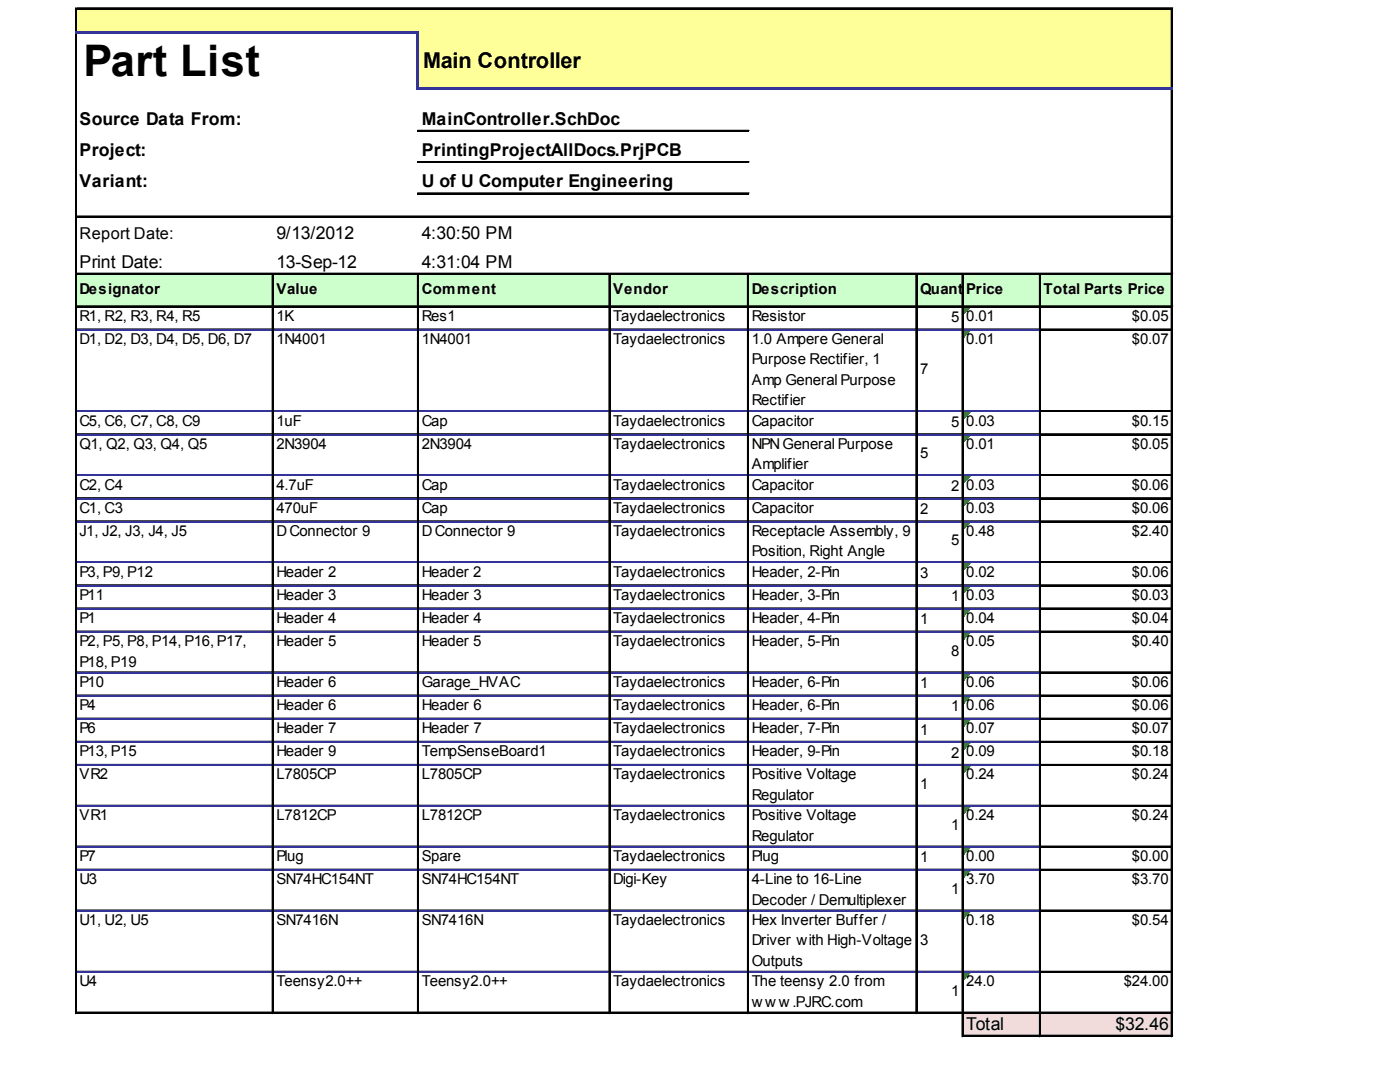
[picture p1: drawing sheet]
<svg xmlns="http://www.w3.org/2000/svg" width="271mm" height="207mm" viewBox="0 0 271 207" stroke-linecap="round" stroke-linejoin="round" font-family="sans-serif">
<defs><g id="words">
<text font-size="8.4" x="16.2" y="14.7">Part List</text>
<text font-size="4.2" x="81.9" y="13.2">Main Controller</text>
<g font-size="3.4">
<text x="15.4" y="24.1">Source Data From:</text>
<text x="81.6" y="24.1">MainController.SchDoc</text>
<text x="15.4" y="30.2">Project:</text>
<text x="81.6" y="30.2">PrintingProjectAllDocs.PrjPCB</text>
<text x="15.4" y="36.2">Variant:</text>
<text x="81.6" y="36.2">U of U Computer Engineering</text>
<text x="53.5" y="46.2">9/13/2012</text>
<text x="81.6" y="46.2">4:30:50 PM</text>
<text x="15.4" y="51.7">Print Date:</text>
<text x="53.5" y="51.7">13-Sep-12</text>
<text x="81.6" y="51.7">4:31:04 PM</text>
<text x="187" y="199.1">Total</text>
<text x="215.9" y="199.1">$32.46</text>
</g>
<text font-size="3.2" x="15.4" y="46.2">Report Date:</text>
<g font-size="2.9">
<text x="15.4" y="56.8">Designator</text>
<text x="53.5" y="56.8">Value</text>
<text x="81.6" y="56.8">Comment</text>
<text x="118.7" y="56.8">Vendor</text>
<text x="145.5" y="56.8">Description</text>
<text x="178.1" y="56.8">Quant</text>
<text x="186.5" y="56.8">itPyrice</text>
<text x="202" y="56.8">Total Parts Price</text>
<text x="15.4" y="62">R1, R2, R3, R4, R5</text>
<text x="53.5" y="62">1K</text>
<text x="81.6" y="62">Res1</text>
<text x="118.7" y="62">Taydaelectronics</text>
<text x="145.5" y="62">Resistor</text>
<text x="184.1" y="62.3">5</text>
<text x="187" y="62">0.01</text>
<text x="219.1" y="62">$0.05</text>
<text x="15.4" y="66.5">D1, D2, D3, D4, D5, D6, D7</text>
<text x="53.5" y="66.5">1N4001</text>
<text x="81.6" y="66.5">1N4001</text>
<text x="118.7" y="66.5">Taydaelectronics</text>
<text x="145.5" y="66.5">1.0 Ampere General</text>
<text x="145.5" y="70.5">Purpose Rectifier, 1</text>
<text x="187" y="66.5">0.01</text>
<text x="219.1" y="66.5">$0.07</text>
<text x="145.5" y="74.4">Amp General Purpose</text>
<text x="178.1" y="72.3">7</text>
<text x="15.4" y="82.3">C5, C6, C7, C8, C9</text>
<text x="53.5" y="82.3">1uF</text>
<text x="81.6" y="82.3">Cap</text>
<text x="118.7" y="82.3">Taydaelectronics</text>
<text x="145.5" y="78.4">Rectifier</text>
<text x="145.5" y="82.3">Capacitor</text>
<text x="184.1" y="82.6">5</text>
<text x="187" y="82.3">0.03</text>
<text x="219.1" y="82.3">$0.15</text>
<text x="15.4" y="86.8">Q1, Q2, Q3, Q4, Q5</text>
<text x="53.5" y="86.8">2N3904</text>
<text x="81.6" y="86.8">2N3904</text>
<text x="118.7" y="86.8">Taydaelectronics</text>
<text x="145.5" y="86.8">NPNGeneral Purpose</text>
<text x="178.1" y="88.6">5</text>
<text x="187" y="86.8">0.01</text>
<text x="219.1" y="86.8">$0.05</text>
<text x="15.4" y="94.7">C2, C4</text>
<text x="53.5" y="94.7">4.7uF</text>
<text x="81.6" y="94.7">Cap</text>
<text x="118.7" y="94.7">Taydaelectronics</text>
<text x="145.5" y="90.7">Amplifier</text>
<text x="145.5" y="94.7">Capacitor</text>
<text x="184.1" y="94.9">2</text>
<text x="187" y="94.7">0.03</text>
<text x="219.1" y="94.7">$0.06</text>
<text x="15.4" y="99.1">C1, C3</text>
<text x="53.5" y="99.1">470uF</text>
<text x="81.6" y="99.1">Cap</text>
<text x="118.7" y="99.1">Taydaelectronics</text>
<text x="145.5" y="99.1">Capacitor</text>
<text x="178.1" y="99.4">2</text>
<text x="187" y="99.1">0.03</text>
<text x="219.1" y="99.1">$0.06</text>
<text x="15.4" y="103.6">J1, J2, J3, J4, J5</text>
<text x="53.5" y="103.6">DConnector 9</text>
<text x="81.6" y="103.6">DConnector 9</text>
<text x="118.7" y="103.6">Taydaelectronics</text>
<text x="145.5" y="103.6">Receptacle Assembly, 9</text>
<text x="145.5" y="107.6">Position, Right Angle</text>
<text x="184.1" y="105.5">5</text>
<text x="187" y="103.6">0.48</text>
<text x="219.1" y="103.6">$2.40</text>
<text x="15.4" y="111.5">P3, P9, P12</text>
<text x="53.5" y="111.5">Header 2</text>
<text x="81.6" y="111.5">Header 2</text>
<text x="118.7" y="111.5">Taydaelectronics</text>
<text x="145.5" y="111.5">Header, 2-Pin</text>
<text x="178.1" y="111.8">3</text>
<text x="187" y="111.5">0.02</text>
<text x="219.1" y="111.5">$0.06</text>
<text x="15.4" y="116">P11</text>
<text x="53.5" y="116">Header 3</text>
<text x="81.6" y="116">Header 3</text>
<text x="118.7" y="116">Taydaelectronics</text>
<text x="145.5" y="116">Header, 3-Pin</text>
<text x="184.1" y="116.2">1</text>
<text x="187" y="116">0.03</text>
<text x="219.1" y="116">$0.03</text>
<text x="15.4" y="120.5">P1</text>
<text x="15.4" y="124.9">P2, P5, P8, P14, P16, P17,</text>
<text x="53.5" y="120.5">Header 4</text>
<text x="53.5" y="124.9">Header 5</text>
<text x="81.6" y="120.5">Header 4</text>
<text x="81.6" y="124.9">Header 5</text>
<text x="118.7" y="120.5">Taydaelectronics</text>
<text x="118.7" y="124.9">Taydaelectronics</text>
<text x="145.5" y="120.5">Header, 4-Pin</text>
<text x="145.5" y="124.9">Header, 5-Pin</text>
<text x="178.1" y="120.7">1</text>
<text x="187" y="120.5">0.04</text>
<text x="187" y="124.9">0.05</text>
<text x="219.1" y="120.5">$0.04</text>
<text x="219.1" y="124.9">$0.40</text>
<text x="15.4" y="128.9">P18, P19</text>
<text x="184.1" y="126.8">8</text>
<text x="15.4" y="132.8">P10</text>
<text x="15.4" y="137.3">P4</text>
<text x="53.5" y="132.8">Header 6</text>
<text x="53.5" y="137.3">Header 6</text>
<text x="81.6" y="132.8">Garage_HVAC</text>
<text x="81.6" y="137.3">Header 6</text>
<text x="118.7" y="132.8">Taydaelectronics</text>
<text x="118.7" y="137.3">Taydaelectronics</text>
<text x="145.5" y="132.8">Header, 6-Pin</text>
<text x="145.5" y="137.3">Header, 6-Pin</text>
<text x="178.1" y="133.1">1</text>
<text x="184.1" y="137.6">1</text>
<text x="187" y="132.8">0.06</text>
<text x="187" y="137.3">0.06</text>
<text x="219.1" y="132.8">$0.06</text>
<text x="219.1" y="137.3">$0.06</text>
<text x="15.4" y="141.8">P6</text>
<text x="53.5" y="141.8">Header 7</text>
<text x="81.6" y="141.8">Header 7</text>
<text x="118.7" y="141.8">Taydaelectronics</text>
<text x="145.5" y="141.8">Header, 7-Pin</text>
<text x="178.1" y="142">1</text>
<text x="187" y="141.8">0.07</text>
<text x="219.1" y="141.8">$0.07</text>
<text x="15.4" y="146.2">P13, P15</text>
<text x="53.5" y="146.2">Header 9</text>
<text x="81.6" y="146.2">TempSenseBoard1</text>
<text x="118.7" y="146.2">Taydaelectronics</text>
<text x="145.5" y="146.2">Header, 9-Pin</text>
<text x="184.1" y="146.5">2</text>
<text x="187" y="146.2">0.09</text>
<text x="219.1" y="146.2">$0.18</text>
<text x="15.4" y="150.7">VR2</text>
<text x="53.5" y="150.7">L7805CP</text>
<text x="81.6" y="150.7">L7805CP</text>
<text x="118.7" y="150.7">Taydaelectronics</text>
<text x="145.5" y="150.7">Positive Voltage</text>
<text x="145.5" y="154.7">Regulator</text>
<text x="178.1" y="152.6">1</text>
<text x="187" y="150.7">0.24</text>
<text x="219.1" y="150.7">$0.24</text>
<text x="15.4" y="158.6">VR1</text>
<text x="53.5" y="158.6">L7812CP</text>
<text x="81.6" y="158.6">L7812CP</text>
<text x="118.7" y="158.6">Taydaelectronics</text>
<text x="145.5" y="158.6">Positive Voltage</text>
<text x="184.1" y="160.4">1</text>
<text x="187" y="158.6">0.24</text>
<text x="219.1" y="158.6">$0.24</text>
<text x="15.4" y="166.5">P7</text>
<text x="53.5" y="166.5">Plug</text>
<text x="81.6" y="166.5">Spare</text>
<text x="118.7" y="166.5">Taydaelectronics</text>
<text x="145.5" y="162.6">Regulator</text>
<text x="145.5" y="166.5">Plug</text>
<text x="178.1" y="166.8">1</text>
<text x="187" y="166.5">0.00</text>
<text x="219.1" y="166.5">$0.00</text>
<text x="15.4" y="171">U3</text>
<text x="53.5" y="171">SN74HC154NT</text>
<text x="81.6" y="171">SN74HC154NT</text>
<text x="118.7" y="171">Digi-Key</text>
<text x="145.5" y="171">4-Line to 16-Line</text>
<text x="184.1" y="172.8">1</text>
<text x="187" y="171">3.70</text>
<text x="219.1" y="171">$3.70</text>
<text x="15.4" y="178.9">U1, U2, U5</text>
<text x="53.5" y="178.9">SN7416N</text>
<text x="81.6" y="178.9">SN7416N</text>
<text x="118.7" y="178.9">Taydaelectronics</text>
<text x="145.5" y="174.9">Decoder / Demultiplexer</text>
<text x="145.5" y="178.9">Hex Inverter Buffer /</text>
<text x="187" y="178.9">0.18</text>
<text x="219.1" y="178.9">$0.54</text>
<text x="145.5" y="182.8">Driver with High-Voltage</text>
<text x="178.1" y="182.8">3</text>
<text x="15.4" y="190.7">U4</text>
<text x="53.5" y="190.7">Teensy2.0++</text>
<text x="81.6" y="190.7">Teensy2.0++</text>
<text x="118.7" y="190.7">Taydaelectronics</text>
<text x="145.5" y="186.8">Outputs</text>
<text x="145.5" y="190.7">The teensy 2.0 from</text>
<text x="187" y="190.7">24.0</text>
<text x="217.5" y="190.7">$24.00</text>
<text x="145.5" y="194.7">w w w .PJRC.com</text>
<text x="184.1" y="192.5">1</text>
</g>
</g></defs>
<g fill="#ff9">
<path d="M14.8 1.8h212.1v4.7h-212.1z"/>
<path d="M80.8 6.3h146.1v11h-146.1z"/>
</g>
<path d="M14.8 52.8h212.1v6.6h-212.1z" fill="#cfc"/>
<path d="M186.5 59.4h1.3" fill="none" stroke="#008000" stroke-width=".26"/>
<path d="M186.5 59.4h1.3v.3h-1.3z" fill="#008000"/>
<path d="M186.5 59.7h1" fill="none" stroke="#008000" stroke-width=".26"/>
<path d="M186.5 59.7h1v.2h-1z" fill="#008000"/>
<path d="M186.5 59.9h.8" fill="none" stroke="#008000" stroke-width=".26"/>
<path d="M186.5 59.9h.8v.3h-.8z" fill="#008000"/>
<path d="M186.5 60.2h.5" fill="none" stroke="#008000" stroke-width=".26"/>
<path d="M186.5 60.2h.5v.3h-.5z" fill="#008000"/>
<path d="M186.5 60.5h.2" fill="none" stroke="#008000" stroke-width=".26"/>
<path d="M186.5 60.5h.2v.2h-.2z" fill="#008000"/>
<path d="M186.5 63.9h1.3" fill="none" stroke="#008000" stroke-width=".26"/>
<path d="M186.5 63.9h1.3v.3h-1.3z" fill="#008000"/>
<path d="M186.5 64.2h1" fill="none" stroke="#008000" stroke-width=".26"/>
<path d="M186.5 64.2h1v.2h-1z" fill="#008000"/>
<path d="M186.5 64.4h.8" fill="none" stroke="#008000" stroke-width=".26"/>
<path d="M186.5 64.4h.8v.3h-.8z" fill="#008000"/>
<path d="M186.5 64.7h.5" fill="none" stroke="#008000" stroke-width=".26"/>
<path d="M186.5 64.7h.5v.2h-.5z" fill="#008000"/>
<path d="M186.5 64.9h.2" fill="none" stroke="#008000" stroke-width=".26"/>
<path d="M186.5 64.9h.2v.3h-.2z" fill="#008000"/>
<path d="M186.5 79.7h1.3" fill="none" stroke="#008000" stroke-width=".26"/>
<path d="M186.5 79.7h1.3v.2h-1.3z" fill="#008000"/>
<path d="M186.5 79.9h1" fill="none" stroke="#008000" stroke-width=".26"/>
<path d="M186.5 79.9h1v.3h-1z" fill="#008000"/>
<path d="M186.5 80.2h.8" fill="none" stroke="#008000" stroke-width=".26"/>
<path d="M186.5 80.2h.8v.3h-.8z" fill="#008000"/>
<path d="M186.5 80.5h.5" fill="none" stroke="#008000" stroke-width=".26"/>
<path d="M186.5 80.5h.5v.2h-.5z" fill="#008000"/>
<path d="M186.5 80.7h.2" fill="none" stroke="#008000" stroke-width=".26"/>
<path d="M186.5 80.7h.2v.3h-.2z" fill="#008000"/>
<path d="M186.5 84.2h1.3" fill="none" stroke="#008000" stroke-width=".26"/>
<path d="M186.5 84.2h1.3v.2h-1.3z" fill="#008000"/>
<path d="M186.5 84.4h1" fill="none" stroke="#008000" stroke-width=".26"/>
<path d="M186.5 84.4h1v.3h-1z" fill="#008000"/>
<path d="M186.5 84.7h.8" fill="none" stroke="#008000" stroke-width=".26"/>
<path d="M186.5 84.7h.8v.2h-.8z" fill="#008000"/>
<path d="M186.5 84.9h.5" fill="none" stroke="#008000" stroke-width=".26"/>
<path d="M186.5 84.9h.5v.3h-.5z" fill="#008000"/>
<path d="M186.5 85.2h.2" fill="none" stroke="#008000" stroke-width=".26"/>
<path d="M186.5 85.2h.2v.3h-.2z" fill="#008000"/>
<path d="M186.5 92h1.3" fill="none" stroke="#008000" stroke-width=".26"/>
<path d="M186.5 92h1.3v.3h-1.3z" fill="#008000"/>
<path d="M186.5 92.3h1" fill="none" stroke="#008000" stroke-width=".26"/>
<path d="M186.5 92.3h1v.3h-1z" fill="#008000"/>
<path d="M186.5 92.6h.8" fill="none" stroke="#008000" stroke-width=".26"/>
<path d="M186.5 92.6h.8v.2h-.8z" fill="#008000"/>
<path d="M186.5 92.8h.5" fill="none" stroke="#008000" stroke-width=".26"/>
<path d="M186.5 92.8h.5v.3h-.5z" fill="#008000"/>
<path d="M186.5 93.1h.2" fill="none" stroke="#008000" stroke-width=".26"/>
<path d="M186.5 93.1h.2v.3h-.2z" fill="#008000"/>
<path d="M186.5 96.5h1.3" fill="none" stroke="#008000" stroke-width=".26"/>
<path d="M186.5 96.5h1.3v.3h-1.3z" fill="#008000"/>
<path d="M186.5 96.8h1" fill="none" stroke="#008000" stroke-width=".26"/>
<path d="M186.5 96.8h1v.2h-1z" fill="#008000"/>
<path d="M186.5 97h.8" fill="none" stroke="#008000" stroke-width=".26"/>
<path d="M186.5 97h.8v.3h-.8z" fill="#008000"/>
<path d="M186.5 97.3h.5" fill="none" stroke="#008000" stroke-width=".26"/>
<path d="M186.5 97.3h.5v.3h-.5z" fill="#008000"/>
<path d="M186.5 97.6h.2" fill="none" stroke="#008000" stroke-width=".26"/>
<path d="M186.5 97.6h.2v.2h-.2z" fill="#008000"/>
<path d="M186.5 101h1.3" fill="none" stroke="#008000" stroke-width=".26"/>
<path d="M186.5 101h1.3v.3h-1.3z" fill="#008000"/>
<path d="M186.5 101.3h1" fill="none" stroke="#008000" stroke-width=".26"/>
<path d="M186.5 101.3h1v.2h-1z" fill="#008000"/>
<path d="M186.5 101.5h.8" fill="none" stroke="#008000" stroke-width=".26"/>
<path d="M186.5 101.5h.8v.3h-.8z" fill="#008000"/>
<path d="M186.5 101.8h.5" fill="none" stroke="#008000" stroke-width=".26"/>
<path d="M186.5 101.8h.5v.2h-.5z" fill="#008000"/>
<path d="M186.5 102h.2" fill="none" stroke="#008000" stroke-width=".26"/>
<path d="M186.5 102h.2v.3h-.2z" fill="#008000"/>
<path d="M186.5 108.9h1.3" fill="none" stroke="#008000" stroke-width=".26"/>
<path d="M186.5 108.9h1.3v.3h-1.3z" fill="#008000"/>
<path d="M186.5 109.2h1" fill="none" stroke="#008000" stroke-width=".26"/>
<path d="M186.5 109.2h1v.2h-1z" fill="#008000"/>
<path d="M186.5 109.4h.8" fill="none" stroke="#008000" stroke-width=".26"/>
<path d="M186.5 109.4h.8v.3h-.8z" fill="#008000"/>
<path d="M186.5 109.7h.5" fill="none" stroke="#008000" stroke-width=".26"/>
<path d="M186.5 109.7h.5v.2h-.5z" fill="#008000"/>
<path d="M186.5 109.9h.2" fill="none" stroke="#008000" stroke-width=".26"/>
<path d="M186.5 109.9h.2v.3h-.2z" fill="#008000"/>
<path d="M186.5 113.4h1.3" fill="none" stroke="#008000" stroke-width=".26"/>
<path d="M186.5 113.4h1.3v.2h-1.3z" fill="#008000"/>
<path d="M186.5 113.6h1" fill="none" stroke="#008000" stroke-width=".26"/>
<path d="M186.5 113.6h1v.3h-1z" fill="#008000"/>
<path d="M186.5 113.9h.8" fill="none" stroke="#008000" stroke-width=".26"/>
<path d="M186.5 113.9h.8v.3h-.8z" fill="#008000"/>
<path d="M186.5 114.2h.5" fill="none" stroke="#008000" stroke-width=".26"/>
<path d="M186.5 114.2h.5v.2h-.5z" fill="#008000"/>
<path d="M186.5 114.4h.2" fill="none" stroke="#008000" stroke-width=".26"/>
<path d="M186.5 114.4h.2v.3h-.2z" fill="#008000"/>
<path d="M186.5 117.8h1.3" fill="none" stroke="#008000" stroke-width=".26"/>
<path d="M186.5 117.8h1.3v.3h-1.3z" fill="#008000"/>
<path d="M186.5 118.1h1" fill="none" stroke="#008000" stroke-width=".26"/>
<path d="M186.5 118.1h1v.3h-1z" fill="#008000"/>
<path d="M186.5 118.4h.8" fill="none" stroke="#008000" stroke-width=".26"/>
<path d="M186.5 118.4h.8v.2h-.8z" fill="#008000"/>
<path d="M186.5 118.6h.5" fill="none" stroke="#008000" stroke-width=".26"/>
<path d="M186.5 118.6h.5v.3h-.5z" fill="#008000"/>
<path d="M186.5 118.9h.2" fill="none" stroke="#008000" stroke-width=".26"/>
<path d="M186.5 118.9h.2v.3h-.2z" fill="#008000"/>
<path d="M186.5 122.3h1.3" fill="none" stroke="#008000" stroke-width=".26"/>
<path d="M186.5 122.3h1.3v.3h-1.3z" fill="#008000"/>
<path d="M186.5 122.6h1" fill="none" stroke="#008000" stroke-width=".26"/>
<path d="M186.5 122.6h1v.2h-1z" fill="#008000"/>
<path d="M186.5 122.8h.8" fill="none" stroke="#008000" stroke-width=".26"/>
<path d="M186.5 122.8h.8v.3h-.8z" fill="#008000"/>
<path d="M186.5 123.1h.5" fill="none" stroke="#008000" stroke-width=".26"/>
<path d="M186.5 123.1h.5v.3h-.5z" fill="#008000"/>
<path d="M186.5 123.4h.2" fill="none" stroke="#008000" stroke-width=".26"/>
<path d="M186.5 123.4h.2v.2h-.2z" fill="#008000"/>
<path d="M186.5 130.2h1.3" fill="none" stroke="#008000" stroke-width=".26"/>
<path d="M186.5 130.2h1.3v.3h-1.3z" fill="#008000"/>
<path d="M186.5 130.5h1" fill="none" stroke="#008000" stroke-width=".26"/>
<path d="M186.5 130.5h1v.2h-1z" fill="#008000"/>
<path d="M186.5 130.7h.8" fill="none" stroke="#008000" stroke-width=".26"/>
<path d="M186.5 130.7h.8v.3h-.8z" fill="#008000"/>
<path d="M186.5 131h.5" fill="none" stroke="#008000" stroke-width=".26"/>
<path d="M186.5 131h.5v.3h-.5z" fill="#008000"/>
<path d="M186.5 131.3h.2" fill="none" stroke="#008000" stroke-width=".26"/>
<path d="M186.5 131.3h.2v.2h-.2z" fill="#008000"/>
<path d="M186.5 134.7h1.3" fill="none" stroke="#008000" stroke-width=".26"/>
<path d="M186.5 134.7h1.3v.2h-1.3z" fill="#008000"/>
<path d="M186.5 134.9h1" fill="none" stroke="#008000" stroke-width=".26"/>
<path d="M186.5 134.9h1v.3h-1z" fill="#008000"/>
<path d="M186.5 135.2h.8" fill="none" stroke="#008000" stroke-width=".26"/>
<path d="M186.5 135.2h.8v.3h-.8z" fill="#008000"/>
<path d="M186.5 135.5h.5" fill="none" stroke="#008000" stroke-width=".26"/>
<path d="M186.5 135.5h.5v.2h-.5z" fill="#008000"/>
<path d="M186.5 135.7h.2" fill="none" stroke="#008000" stroke-width=".26"/>
<path d="M186.5 135.7h.2v.3h-.2z" fill="#008000"/>
<path d="M186.5 139.1h1.3" fill="none" stroke="#008000" stroke-width=".26"/>
<path d="M186.5 139.1h1.3v.3h-1.3z" fill="#008000"/>
<path d="M186.5 139.4h1" fill="none" stroke="#008000" stroke-width=".26"/>
<path d="M186.5 139.4h1v.3h-1z" fill="#008000"/>
<path d="M186.5 139.7h.8" fill="none" stroke="#008000" stroke-width=".26"/>
<path d="M186.5 139.7h.8v.2h-.8z" fill="#008000"/>
<path d="M186.5 139.9h.5" fill="none" stroke="#008000" stroke-width=".26"/>
<path d="M186.5 139.9h.5v.3h-.5z" fill="#008000"/>
<path d="M186.5 140.2h.2" fill="none" stroke="#008000" stroke-width=".26"/>
<path d="M186.5 140.2h.2v.3h-.2z" fill="#008000"/>
<path d="M186.5 143.6h1.3" fill="none" stroke="#008000" stroke-width=".26"/>
<path d="M186.5 143.6h1.3v.3h-1.3z" fill="#008000"/>
<path d="M186.5 143.9h1" fill="none" stroke="#008000" stroke-width=".26"/>
<path d="M186.5 143.9h1v.2h-1z" fill="#008000"/>
<path d="M186.5 144.1h.8" fill="none" stroke="#008000" stroke-width=".26"/>
<path d="M186.5 144.1h.8v.3h-.8z" fill="#008000"/>
<path d="M186.5 144.4h.5" fill="none" stroke="#008000" stroke-width=".26"/>
<path d="M186.5 144.4h.5v.3h-.5z" fill="#008000"/>
<path d="M186.5 144.7h.2" fill="none" stroke="#008000" stroke-width=".26"/>
<path d="M186.5 144.7h.2v.2h-.2z" fill="#008000"/>
<path d="M186.5 148.1h1.3" fill="none" stroke="#008000" stroke-width=".26"/>
<path d="M186.5 148.1h1.3v.3h-1.3z" fill="#008000"/>
<path d="M186.5 148.4h1" fill="none" stroke="#008000" stroke-width=".26"/>
<path d="M186.5 148.4h1v.2h-1z" fill="#008000"/>
<path d="M186.5 148.6h.8" fill="none" stroke="#008000" stroke-width=".26"/>
<path d="M186.5 148.6h.8v.3h-.8z" fill="#008000"/>
<path d="M186.5 148.9h.5" fill="none" stroke="#008000" stroke-width=".26"/>
<path d="M186.5 148.9h.5v.2h-.5z" fill="#008000"/>
<path d="M186.5 149.1h.2" fill="none" stroke="#008000" stroke-width=".26"/>
<path d="M186.5 149.1h.2v.3h-.2z" fill="#008000"/>
<path d="M186.5 156h1.3" fill="none" stroke="#008000" stroke-width=".26"/>
<path d="M186.5 156h1.3v.2h-1.3z" fill="#008000"/>
<path d="M186.5 156.2h1" fill="none" stroke="#008000" stroke-width=".26"/>
<path d="M186.5 156.2h1v.3h-1z" fill="#008000"/>
<path d="M186.5 156.5h.8" fill="none" stroke="#008000" stroke-width=".26"/>
<path d="M186.5 156.5h.8v.3h-.8z" fill="#008000"/>
<path d="M186.5 156.8h.5" fill="none" stroke="#008000" stroke-width=".26"/>
<path d="M186.5 156.8h.5v.2h-.5z" fill="#008000"/>
<path d="M186.5 157h.2" fill="none" stroke="#008000" stroke-width=".26"/>
<path d="M186.5 157h.2v.3h-.2z" fill="#008000"/>
<path d="M186.5 163.9h1.3" fill="none" stroke="#008000" stroke-width=".26"/>
<path d="M186.5 163.9h1.3v.2h-1.3z" fill="#008000"/>
<path d="M186.5 164.1h1" fill="none" stroke="#008000" stroke-width=".26"/>
<path d="M186.5 164.1h1v.3h-1z" fill="#008000"/>
<path d="M186.5 164.4h.8" fill="none" stroke="#008000" stroke-width=".26"/>
<path d="M186.5 164.4h.8v.3h-.8z" fill="#008000"/>
<path d="M186.5 164.7h.5" fill="none" stroke="#008000" stroke-width=".26"/>
<path d="M186.5 164.7h.5v.2h-.5z" fill="#008000"/>
<path d="M186.5 164.9h.2" fill="none" stroke="#008000" stroke-width=".26"/>
<path d="M186.5 164.9h.2v.3h-.2z" fill="#008000"/>
<path d="M186.5 168.4h1.3" fill="none" stroke="#008000" stroke-width=".26"/>
<path d="M186.5 168.4h1.3v.2h-1.3z" fill="#008000"/>
<path d="M186.5 168.6h1" fill="none" stroke="#008000" stroke-width=".26"/>
<path d="M186.5 168.6h1v.3h-1z" fill="#008000"/>
<path d="M186.5 168.9h.8" fill="none" stroke="#008000" stroke-width=".26"/>
<path d="M186.5 168.9h.8v.2h-.8z" fill="#008000"/>
<path d="M186.5 169.1h.5" fill="none" stroke="#008000" stroke-width=".26"/>
<path d="M186.5 169.1h.5v.3h-.5z" fill="#008000"/>
<path d="M186.5 169.4h.2" fill="none" stroke="#008000" stroke-width=".26"/>
<path d="M186.5 169.4h.2v.3h-.2z" fill="#008000"/>
<path d="M186.5 176.2h1.3" fill="none" stroke="#008000" stroke-width=".26"/>
<path d="M186.5 176.2h1.3v.3h-1.3z" fill="#008000"/>
<path d="M186.5 176.5h1" fill="none" stroke="#008000" stroke-width=".26"/>
<path d="M186.5 176.5h1v.3h-1z" fill="#008000"/>
<path d="M186.5 176.8h.8" fill="none" stroke="#008000" stroke-width=".26"/>
<path d="M186.5 176.8h.8v.2h-.8z" fill="#008000"/>
<path d="M186.5 177h.5" fill="none" stroke="#008000" stroke-width=".26"/>
<path d="M186.5 177h.5v.3h-.5z" fill="#008000"/>
<path d="M186.5 177.3h.2" fill="none" stroke="#008000" stroke-width=".26"/>
<path d="M186.5 177.3h.2v.3h-.2z" fill="#008000"/>
<path d="M186.5 188.1h1.3" fill="none" stroke="#008000" stroke-width=".26"/>
<path d="M186.5 188.1h1.3v.2h-1.3z" fill="#008000"/>
<path d="M186.5 188.3h1" fill="none" stroke="#008000" stroke-width=".26"/>
<path d="M186.5 188.3h1v.3h-1z" fill="#008000"/>
<path d="M186.5 188.6h.8" fill="none" stroke="#008000" stroke-width=".26"/>
<path d="M186.5 188.6h.8v.3h-.8z" fill="#008000"/>
<path d="M186.5 188.9h.5" fill="none" stroke="#008000" stroke-width=".26"/>
<path d="M186.5 188.9h.5v.2h-.5z" fill="#008000"/>
<path d="M186.5 189.1h.2" fill="none" stroke="#008000" stroke-width=".26"/>
<path d="M186.5 189.1h.2v.3h-.2z" fill="#008000"/>
<path d="M186.2 195.7h40.7v4.8h-40.7z" fill="#f2dcdb"/>
<path d="M14.6 1.5v4.5M14.7 1.5v4.5M226.7 1.8v15M226.8 1.8v15" fill="none" stroke="#000" stroke-width=".26"/>
<path d="M80.6 6.5h.5v10.8h-.5z" fill="#339"/>
<g fill="none" stroke="#000" stroke-width=".26">
<path d="M14.6 6.5v189.5M14.7 6.5v189.5M14.9 1.5h212M14.9 1.7h212M226.7 17.3v183.2M226.8 17.3v183.2M52.7 53.1v142.9M52.8 53.1v142.9M80.8 53.1v142.9M81 53.1v142.9M117.9 53.1v142.9M118 53.1v142.9"/>
<path d="M144.7 53.1v142.9M144.8 53.1v142.9M177.3 53.1v142.9M177.4 53.1v142.9M186.2 53.1v147.4M186.3 53.1v147.4M201.2 53.1v147.4M201.3 53.1v147.4M14.9 63.6h37.8M14.9 79.4h37.8M53 63.6h27.8M53 79.4h27.8"/>
<path d="M81.1 63.6h36.8M81.1 79.4h36.8M118.1 63.6h26.6M118.1 79.4h26.6M144.9 63.6h32.4M144.9 79.4h32.4M177.5 63.6h8.7M177.5 79.4h8.7M186.5 63.6h14.7M186.5 79.4h14.7M14.9 83.9h37.8M14.9 91.8h37.8"/>
<path d="M14.9 96.3h37.8M53 83.9h27.8M53 91.8h27.8M53 96.3h27.8M81.1 83.9h36.8M81.1 91.8h36.8M81.1 96.3h36.8M118.1 83.9h26.6M118.1 91.8h26.6M118.1 96.3h26.6M144.9 83.9h32.4M144.9 91.8h32.4"/>
<path d="M144.9 96.3h32.4M177.5 83.9h8.7M177.5 91.8h8.7M177.5 96.3h8.7M186.5 83.9h14.7M186.5 91.8h14.7M186.5 96.3h14.7M14.9 100.7h37.8M14.9 108.6h37.8M14.9 113.1h37.8M14.9 117.6h37.8M53 100.7h27.8"/>
<path d="M53 108.6h27.8M53 113.1h27.8M53 117.6h27.8M81.1 100.7h36.8M81.1 108.6h36.8M81.1 113.1h36.8M81.1 117.6h36.8M118.1 100.7h26.6M118.1 108.6h26.6M118.1 113.1h26.6M118.1 117.6h26.6M144.9 100.7h32.4"/>
<path d="M144.9 108.6h32.4M144.9 113.1h32.4M144.9 117.6h32.4M177.5 100.7h8.7M177.5 108.6h8.7M177.5 113.1h8.7M177.5 117.6h8.7M186.5 100.7h14.7M186.5 108.6h14.7M186.5 113.1h14.7M186.5 117.6h14.7M14.9 122h37.8"/>
<path d="M14.9 129.9h37.8M14.9 134.4h37.8M14.9 138.9h37.8M53 122h27.8M53 129.9h27.8M53 134.4h27.8M53 138.9h27.8M81.1 122h36.8M81.1 129.9h36.8M81.1 134.4h36.8M81.1 138.9h36.8M118.1 122h26.6"/>
<path d="M118.1 129.9h26.6M118.1 134.4h26.6M118.1 138.9h26.6M144.9 122h32.4M144.9 129.9h32.4M144.9 134.4h32.4M144.9 138.9h32.4M177.5 122h8.7M177.5 129.9h8.7M177.5 134.4h8.7M177.5 138.9h8.7M186.5 122h14.7"/>
<path d="M186.5 129.9h14.7M186.5 134.4h14.7M186.5 138.9h14.7M14.9 143.4h37.8M14.9 147.8h37.8M14.9 155.7h37.8M53 143.4h27.8M53 147.8h27.8M53 155.7h27.8M81.1 143.4h36.8M81.1 147.8h36.8M81.1 155.7h36.8"/>
<path d="M118.1 143.4h26.6M118.1 147.8h26.6M118.1 155.7h26.6M144.9 143.4h32.4M144.9 147.8h32.4M144.9 155.7h32.4M177.5 143.4h8.7M177.5 147.8h8.7M177.5 155.7h8.7M186.5 143.4h14.7M186.5 147.8h14.7M186.5 155.7h14.7"/>
<path d="M14.9 163.6h37.8M14.9 168.1h37.8M14.9 176h37.8M53 163.6h27.8M53 168.1h27.8M53 176h27.8M81.1 163.6h36.8M81.1 168.1h36.8M81.1 176h36.8M118.1 163.6h26.6M118.1 168.1h26.6M118.1 176h26.6"/>
<path d="M144.9 163.6h32.4M144.9 168.1h32.4M144.9 176h32.4M177.5 163.6h8.7M177.5 168.1h8.7M177.5 176h8.7M186.5 163.6h14.7M186.5 168.1h14.7M186.5 176h14.7M14.9 187.8h37.8M14.9 195.7h171.3M14.9 195.8h171.3"/>
<path d="M53 187.8h27.8M81.1 187.8h36.8M118.1 187.8h26.6M144.9 187.8h32.4M177.5 187.8h8.7M186.5 187.8h14.7"/>
</g>
<g fill="none" stroke="#339" stroke-width=".26">
<path d="M14.9 63.8h37.8M14.9 79.6h37.8M53 63.8h27.8M53 79.6h27.8M81.1 63.8h36.8M81.1 79.6h36.8M118.1 63.8h26.6M118.1 79.6h26.6M144.9 63.8h32.4M144.9 79.6h32.4M177.5 63.8h8.7M177.5 79.6h8.7"/>
<path d="M186.5 63.8h14.7M186.5 79.6h14.7M14.9 84h37.8M14.9 91.9h37.8M14.9 96.4h37.8M53 84h27.8M53 91.9h27.8M53 96.4h27.8M81.1 84h36.8M81.1 91.9h36.8M81.1 96.4h36.8M118.1 84h26.6"/>
<path d="M118.1 91.9h26.6M118.1 96.4h26.6M144.9 84h32.4M144.9 91.9h32.4M144.9 96.4h32.4M177.5 84h8.7M177.5 91.9h8.7M177.5 96.4h8.7M186.5 84h14.7M186.5 91.9h14.7M186.5 96.4h14.7M14.9 100.9h37.8"/>
<path d="M14.9 108.8h37.8M14.9 113.2h37.8M14.9 117.7h37.8M53 100.9h27.8M53 108.8h27.8M53 113.2h27.8M53 117.7h27.8M81.1 100.9h36.8M81.1 108.8h36.8M81.1 113.2h36.8M81.1 117.7h36.8M118.1 100.9h26.6"/>
<path d="M118.1 108.8h26.6M118.1 113.2h26.6M118.1 117.7h26.6M144.9 100.9h32.4M144.9 108.8h32.4M144.9 113.2h32.4M144.9 117.7h32.4M177.5 100.9h8.7M177.5 108.8h8.7M177.5 113.2h8.7M177.5 117.7h8.7M186.5 100.9h14.7"/>
<path d="M186.5 108.8h14.7M186.5 113.2h14.7M186.5 117.7h14.7M14.9 122.2h37.8M14.9 130.1h37.8M14.9 134.5h37.8M14.9 139h37.8M53 122.2h27.8M53 130.1h27.8M53 134.5h27.8M53 139h27.8M81.1 122.2h36.8"/>
<path d="M81.1 130.1h36.8M81.1 134.5h36.8M81.1 139h36.8M118.1 122.2h26.6M118.1 130.1h26.6M118.1 134.5h26.6M118.1 139h26.6M144.9 122.2h32.4M144.9 130.1h32.4M144.9 134.5h32.4M144.9 139h32.4M177.5 122.2h8.7"/>
<path d="M177.5 130.1h8.7M177.5 134.5h8.7M177.5 139h8.7M186.5 122.2h14.7M186.5 130.1h14.7M186.5 134.5h14.7M186.5 139h14.7M14.9 143.5h37.8M14.9 148h37.8M14.9 155.9h37.8M53 143.5h27.8M53 148h27.8"/>
<path d="M53 155.9h27.8M81.1 143.5h36.8M81.1 148h36.8M81.1 155.9h36.8M118.1 143.5h26.6M118.1 148h26.6M118.1 155.9h26.6M144.9 143.5h32.4M144.9 148h32.4M144.9 155.9h32.4M177.5 143.5h8.7M177.5 148h8.7"/>
<path d="M177.5 155.9h8.7M186.5 143.5h14.7M186.5 148h14.7M186.5 155.9h14.7M14.9 163.7h37.8M14.9 168.2h37.8M14.9 176.1h37.8M53 163.7h27.8M53 168.2h27.8M53 176.1h27.8M81.1 163.7h36.8M81.1 168.2h36.8"/>
<path d="M81.1 176.1h36.8M118.1 163.7h26.6M118.1 168.2h26.6M118.1 176.1h26.6M144.9 163.7h32.4M144.9 168.2h32.4M144.9 176.1h32.4M177.5 163.7h8.7M177.5 168.2h8.7M177.5 176.1h8.7M186.5 163.7h14.7M186.5 168.2h14.7"/>
<path d="M186.5 176.1h14.7M14.9 188h37.8M53 188h27.8M81.1 188h36.8M118.1 188h26.6M144.9 188h32.4M177.5 188h8.7M186.5 188h14.7"/>
</g>
<g fill="#339">
<path d="M14.6 6h66.5v.5h-66.5z"/>
<path d="M81.1 16.8h145.8v.5h-145.8z"/>
</g>
<g fill="none" stroke="#000" stroke-width=".26">
<path d="M80.8 25.2h64.1M80.8 25.3h64.1M80.8 31.3h64.1M80.8 31.4h64.1M80.8 37.3h64.1M80.8 37.5h64.1M14.9 41.8h212M14.9 41.9h212M14.9 52.8h212M14.9 53h212M14.9 59.2h212M14.9 59.3h212"/>
<path d="M201.4 63.6h25.3M201.4 63.8h25.3M201.4 79.4h25.3M201.4 79.6h25.3M201.4 83.9h25.3M201.4 84h25.3M201.4 91.8h25.3M201.4 91.9h25.3M201.4 96.3h25.3M201.4 96.4h25.3M201.4 100.7h25.3M201.4 100.9h25.3"/>
<path d="M201.4 108.6h25.3M201.4 108.8h25.3M201.4 113.1h25.3M201.4 113.2h25.3M201.4 117.6h25.3M201.4 117.7h25.3M201.4 122h25.3M201.4 122.2h25.3M201.4 129.9h25.3M201.4 130.1h25.3M201.4 134.4h25.3M201.4 134.5h25.3"/>
<path d="M201.4 138.9h25.3M201.4 139h25.3M201.4 143.4h25.3M201.4 143.5h25.3M201.4 147.8h25.3M201.4 148h25.3M201.4 155.7h25.3M201.4 155.9h25.3M201.4 163.6h25.3M201.4 163.7h25.3M201.4 168.1h25.3M201.4 168.2h25.3"/>
<path d="M201.4 176h25.3M201.4 176.1h25.3M186.5 195.7h40.4M186.5 195.8h40.4M201.4 187.8h25.3M201.4 188h25.3M186.5 200.2h40.4M186.5 200.3h40.4"/>
</g>
<use href="#words"/>
</svg>
